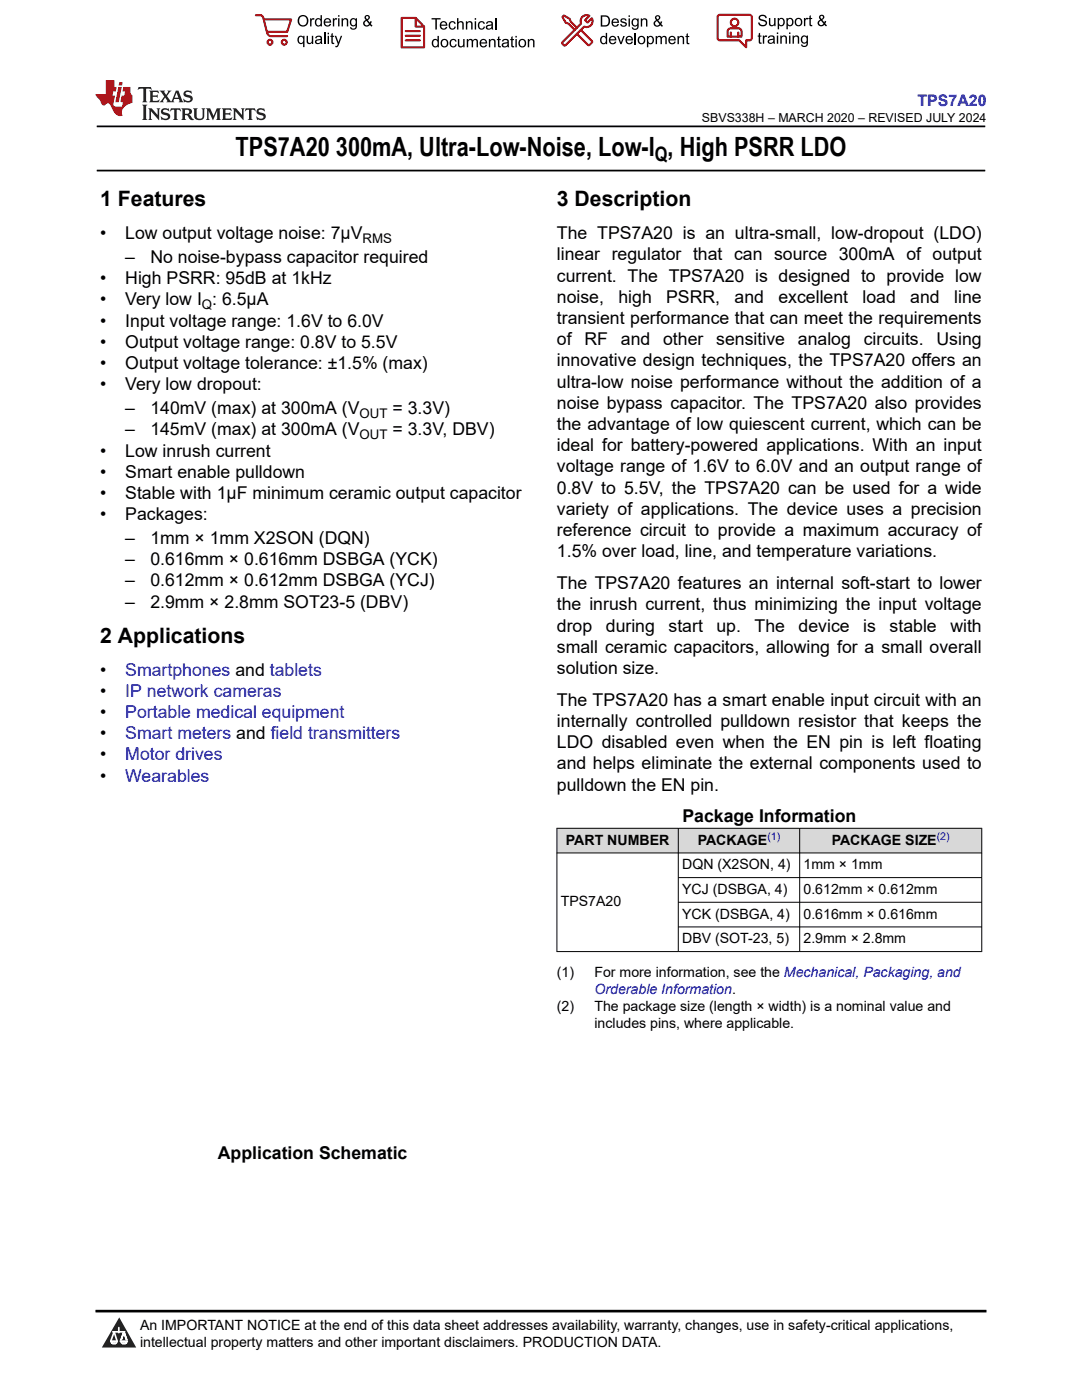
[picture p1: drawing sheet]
<svg xmlns="http://www.w3.org/2000/svg" width="216mm" height="279mm" viewBox="0 0 216 279" stroke-linecap="round" stroke-linejoin="round" font-family="sans-serif">
<defs><g id="words">
<text font-size="5.3" x="47" y="31.2">TPS7A20 300mA, Ultra-Low-Noise, Low-I , High PSRR LDO</text>
<g font-size="4.2">
<text x="20" y="41.2">1 Features</text>
<text x="111.1" y="41.2">3 Description</text>
<text x="20" y="128.3">2 Applications</text>
</g>
<text font-size="4" x="130.7" y="32.2">Q</text>
<g font-size="3.5">
<text x="20" y="47.7">•</text>
<text x="25" y="47.7">Low output voltage noise: 7μV</text>
<text x="111.1" y="47.7">The TPS7A20 is an ultra-small, low-dropout (LDO)</text>
<text x="25" y="52.5">–</text>
<text x="30" y="52.5">No noise-bypass capacitor required</text>
<text x="111.1" y="52">linear regulator that can source 300mA of output</text>
<text x="20" y="56.7">•</text>
<text x="25" y="56.7">High PSRR: 95dB at 1kHz</text>
<text x="111.1" y="56.2">current. The TPS7A20 is designed to provide low</text>
<text x="20" y="61">•</text>
<text x="20" y="65.2">•</text>
<text x="25" y="65.2">Input voltage range: 1.6V to 6.0V</text>
<text x="25" y="61">Very low I : 6.5μA</text>
<text x="111.1" y="60.4">noise,</text>
<text x="111.1" y="64.7">transient performance that can meet the requirements</text>
<text x="123.4" y="60.4">high</text>
<text x="132.9" y="60.4">PSRR,</text>
<text x="146.6" y="60.4">and</text>
<text x="155.3" y="60.4">excellent</text>
<text x="172.1" y="60.4">load</text>
<text x="181.6" y="60.4">and</text>
<text x="190.4" y="60.4">line</text>
<text x="20" y="69.4">•</text>
<text x="25" y="69.4">Output voltage range: 0.8V to 5.5V</text>
<text x="111.1" y="68.9">of RF</text>
<text x="123.9" y="68.9">and</text>
<text x="132.3" y="68.9">other</text>
<text x="142.9" y="68.9">sensitive</text>
<text x="159.2" y="68.9">analog</text>
<text x="172.4" y="68.9">circuits.</text>
<text x="186.9" y="68.9">Using</text>
<text x="20" y="73.7">•</text>
<text x="20" y="77.9">•</text>
<text x="25" y="73.7">Output voltage tolerance: ±1.5% (max)</text>
<text x="25" y="77.9">Very low dropout:</text>
<text x="111.1" y="73.1">innovative design techniques, the TPS7A20 offers an</text>
<text x="111.1" y="77.4">ultra-low noise performance without the addition of a</text>
<text x="25" y="82.6">–</text>
<text x="30" y="82.6">140mV (max) at 300mA (V</text>
<text x="78.3" y="82.6">= 3.3V)</text>
<text x="111.1" y="81.6">noise bypass capacitor. The TPS7A20 also provides</text>
<text x="25" y="86.9">–</text>
<text x="30" y="86.9">145mV (max) at 300mA (V</text>
<text x="78.3" y="86.9">= 3.3V, DBV)</text>
<text x="111.1" y="85.8">the advantage of low quiescent current, which can be</text>
<text x="20" y="91.1">•</text>
<text x="20" y="95.3">•</text>
<text x="25" y="91.1">Low inrush current</text>
<text x="25" y="95.3">Smart enable pulldown</text>
<text x="111.1" y="90.1">ideal for battery-powered applications. With an input</text>
<text x="111.1" y="94.3">voltage range of 1.6V to 6.0V and an output range of</text>
<text x="20" y="99.6">•</text>
<text x="25" y="99.6">Stable with 1µF minimum ceramic output capacitor</text>
<text x="111.1" y="98.5">0.8V to 5.5V, the TPS7A20 can be used for a wide</text>
<text x="20" y="103.8">•</text>
<text x="25" y="103.8">Packages:</text>
<text x="111.1" y="107">reference circuit to provide a maximum accuracy of</text>
<text x="111.1" y="102.8">variety of applications. The device uses a precision</text>
<text x="25" y="108.6">–</text>
<text x="25" y="112.8">–</text>
<text x="30" y="108.6">1mm × 1mm X2SON (DQN)</text>
<text x="30" y="112.8">0.616mm × 0.616mm DSBGA (YCK)</text>
<text x="111.1" y="111.2">1.5% over load, line, and temperature variations.</text>
<text x="25" y="117">–</text>
<text x="30" y="117">0.612mm × 0.612mm DSBGA (YCJ)</text>
<text x="111.1" y="117.6">The TPS7A20 features an internal soft-start to lower</text>
<text x="25" y="121.3">–</text>
<text x="30" y="121.3">2.9mm × 2.8mm SOT23-5 (DBV)</text>
<text x="111.1" y="121.8">the inrush current, thus minimizing the input voltage</text>
<text x="111.1" y="130.3">small ceramic capacitors, allowing for a small overall</text>
<text x="111.1" y="126">drop</text>
<text x="120.9" y="126">during</text>
<text x="133.4" y="126">start</text>
<text x="143" y="126">up.</text>
<text x="150.6" y="126">The</text>
<text x="159.4" y="126">device</text>
<text x="172.3" y="126">is</text>
<text x="177.5" y="126">stable</text>
<text x="189.6" y="126">with</text>
<text x="20" y="134.8">•</text>
<text x="111.1" y="134.5">solution size.</text>
<text x="20" y="139.1">•</text>
<text x="20" y="143.3">•</text>
<text x="111.1" y="140.9">The TPS7A20 has a smart enable input circuit with an</text>
<text x="20" y="147.5">•</text>
<text x="111.1" y="149.3">LDO disabled even when the EN pin is left floating</text>
<text x="111.1" y="145.1">internally controlled pulldown resistor that keeps the</text>
<text x="20" y="151.8">•</text>
<text x="20" y="156">•</text>
<text x="111.1" y="153.6">and helps eliminate the external components used to</text>
<text x="111.1" y="157.8">pulldown the EN pin.</text>
<text x="136.2" y="164.1">Package Information</text>
<text x="43.5" y="231.4">Application Schematic</text>
</g>
<g font-size="3.5" fill="#00f">
<text x="25" y="134.8">Smartphones and tablets</text>
<text x="25" y="139.1">IP network cameras</text>
<text x="25" y="143.3">Portable medical equipment</text>
<text x="25" y="147.5">Smart meters and field transmitters</text>
<text x="25" y="151.8">Motor drives</text>
<text x="25" y="156">Wearables</text>
</g>
<text font-size="3.2" fill="#00f" x="183.1" y="21.1">TPS7A20</text>
<g font-size="2.8">
<text x="112.9" y="168.6">PART NUMBER</text>
<text x="136.1" y="173.5">DQN (X2SON, 4)</text>
<text x="139.2" y="168.6">PACKAGE</text>
<text x="160.3" y="173.5">1mm × 1mm</text>
<text x="166" y="168.6">PACKAGE SIZE</text>
<text x="136.1" y="178.4">YCJ (DSBGA, 4)</text>
<text x="160.3" y="178.4">0.612mm × 0.612mm</text>
<text x="111.9" y="180.9">TPS7A20</text>
<text x="136.1" y="183.3">YCK (DSBGA, 4)</text>
<text x="160.3" y="183.3">0.616mm × 0.616mm</text>
<text x="136.1" y="188.3">DBV (SOT-23, 5)</text>
<text x="160.3" y="188.3">2.9mm × 2.8mm</text>
<text x="111.1" y="195.1">(1)</text>
<text x="118.6" y="195.1">For more information, see the Mechanical, Packaging, and</text>
<text x="111.1" y="201.8">(2)</text>
<text x="118.6" y="201.8">The package size (length × width) is a nominal value and</text>
<text x="118.6" y="205.2">includes pins, where applicable.</text>
<text x="27.9" y="265.5">An IMPORTANT NOTICE at the end of this data sheet addresses availability, warranty, changes, use in safety-critical applications,</text>
<text x="27.9" y="268.9">intellectual property matters and other important disclaimers. PRODUCTION DATA.</text>
</g>
<text font-size="2.8" fill="#00f" x="118.6" y="198.4">Orderable Information.</text>
<g font-size="2.6">
<text x="72.3" y="48.4">RMS</text>
<text x="40.3" y="61.7">Q</text>
<text x="71.8" y="83.4">OUT</text>
<text x="71.8" y="87.6">OUT</text>
</g>
<text font-size="2.5" x="140.1" y="24.3">SBVS338H – MARCH 2020 – REVISED JULY 2024</text>
<g font-size="2.1" fill="#00f">
<text x="153.1" y="167.6">(1)</text>
<text x="186.9" y="167.6">(2)</text>
</g>
</g></defs>
<path d="M19.3 25.2h177.3M19.3 34h177.3" fill="none" stroke="#000" stroke-width=".35"/>
<g fill="#d8d8d8">
<path d="M111.1 165.3h84.8v4.9h-84.8z" fill-rule="evenodd"/>
<path d="M111.2 165.4h24.1v4.8h-24.1z" fill-rule="evenodd"/>
<path d="M135.4 165.4h24.1v4.8h-24.1z" fill-rule="evenodd"/>
<path d="M159.6 165.4h36.2v4.8h-36.2z" fill-rule="evenodd"/>
</g>
<path d="M111.1 165.3h84.9M111.1 170.2h84.9M111.1 165.2v24.8M135.3 165.2v24.8M135.3 175.1h60.7M159.6 165.2v24.8M195.9 165.2v24.8M111.1 189.9h84.9M135.3 180.1h60.7M135.3 185h60.7" fill="none" stroke="#000" stroke-width=".2"/>
<path d="M0 0h215.9v23.8h-215.9z" fill-rule="evenodd" fill="#fff"/>
<path d="M27.7 17.4l-.2 .6 .5-.3h.6v.1v2.2l-.2 .4h1l-.2-.4v-2.2v-.1h.5l.5 .3-.1-.6zM29.8 18.1l.2 .4v1.5l-.2 .4h1.9l.1-.6a1.08 1.08 0 0 1-1.3 .2v-.7h.6l.4 .2v-.6l-.4 .2h-.6v-.6l.2-.1a1 1 0 0 1 1 .2l-.1-.5zM31.8 18.1l1 1.1-1 1.2h.9l-.2-.2 .4-.7 .5 .7-.2 .2h1.6l-.2-.2 .1-.4h1l.1 .4-.1 .2h.9l-.2-.3-.8-2h-.5l-1 2.2-.8-1.1 .9-1.1h-.8l.2 .2-.5 .7-.3-.7 .1-.2zM35.2 18.5l.4 1h-.8zM36.8 18.2a.65 .65 0 0 0-.2 .7 .65 .65 0 0 0 .6 .5l.7 .2 .1 .2a.79 .79 0 0 1-.7 .4 .79 .79 0 0 1-.7-.5l.1 .7 .2-.1a.93 .93 0 0 0 1.1 .1 .93 .93 0 0 0 .4-1 1.46 1.46 0 0 0-1.2-.6l-.1-.3a1.09 1.09 0 0 1 1.2 .2l-.2-.6-.1 .1-.6-.2zM28.4 20.9l.2 .4v2.3l-.2 .3h1l-.2-.3v-2.3l.2-.4zM29.6 21.6l.2 .4v1.6l-.2 .3h.8l-.3-.3v-1.4l1.7 1.8v-2l.2-.4h-.8l.2 .2 .1 1.1-1.2-1.3zM32.3 21.8a.65 .65 0 0 0-.2 .7 .65 .65 0 0 0 .7 .4l.6 .2 .1 .2a.79 .79 0 0 1-.7 .4 .79 .79 0 0 1-.7-.5l.1 .7 .2-.1a.93 .93 0 0 0 1.1 .1 .93 .93 0 0 0 .4-.9 1.46 1.46 0 0 0-1.2-.6l-.1-.4a1.09 1.09 0 0 1 1.2 .2l-.2-.6-.1 .1-.6-.1zM34.1 21.6l-.1 .7a.63 .63 0 0 1 .7-.4l.1 1.7-.3 .3h1l-.2-.3v-1.7a.66 .66 0 0 1 .8 .4l-.1-.7zM36.2 21.6l.2 .4v1.6l-.2 .3h.9l-.2-.2v-.7h.5l.1 .2a.79 .79 0 0 0 1.2 .6l-1-.9a.61 .61 0 0 0 .6-.6 .61 .61 0 0 0-.5-.6zM36.9 21.9h.2a.47 .47 0 0 1 .5 .1 .47 .47 0 0 1 .1 .5l-.2 .2h-.6zM38.5 21.6l.2 .2a2.27 2.27 0 0 0 .4 2 1.04 1.04 0 0 0 1.7-.7v-1.3l.2-.2h-.8l.2 .4v1.1a.6 .6 0 0 1-.6 .6 .6 .6 0 0 1-.6-.6v-1.1l.3-.4zM41.1 21.6l.2 .4v1.6l-.2 .3h.7l-.2-.3v-1.5l.9 1.9 .8-1.9v1.5l-.2 .3h1l-.3-.3v-1.6l.3-.4h-.8l-.7 1.5-.7-1.5zM44.3 21.6l.2 .4v1.6l-.2 .3h1.9l.1-.5a1.09 1.09 0 0 1-1.3 .1v-.6h.6l.4 .1v-.6l-.4 .2h-.6v-.6l.2-.1a1.01 1.01 0 0 1 1 .3l-.1-.6zM46.4 21.6l.3 .4v1.6l-.3 .3h.8l-.2-.3v-1.4l1.6 1.8v-2l.2-.4h-.7l.2 .2v1.1l-1.2-1.3zM49 21.6l-.1 .7a.63 .63 0 0 1 .8-.4v1.7l-.3 .3h1l-.2-.3v-1.7a.66 .66 0 0 1 .8 .4l-.1-.7zM51.4 21.8a.65 .65 0 0 0-.2 .7 .65 .65 0 0 0 .6 .4l.6 .2 .2 .2a.79 .79 0 0 1-.8 .4 .79 .79 0 0 1-.6-.5l.1 .7 .2-.1a.93 .93 0 0 0 1 .1 .93 .93 0 0 0 .5-.9 1.46 1.46 0 0 0-1.3-.6l-.1-.4a1.09 1.09 0 0 1 1.3 .2l-.2-.6-.2 .1-.5-.1z" fill="#231f20"/>
<path d="M21.1 16v2.8h-2.1l.1 .3 .9 1a.95 .95 0 0 0 .9 .9 .59 .59 0 0 1 .6-.4 .59 .59 0 0 1 .5 .4l.4 .8a1.59 1.59 0 0 0 2.1 1.3 1.61 1.61 0 0 1 1-2.2l1-.4-.1-1.5a1.59 1.59 0 0 1-.4-1.6h-1.4l-.2 .9h.5l-.1 .8h-.5l-.2 1v.2l.4 .1-.2 .9h-.6a.73 .73 0 0 1-1.1-.7l.3-1.5h-.5l.2-.8h.5l.2-.9h-.5v-1.4zM23.6 17.4l-.6 3h.7l.6-3zM23.8 16.4l-.1 .7h.7l.1-.7z" fill="#ed1c24"/>
<g fill="#000">
<path d="M59.4 4.2a1.12 1.12 0 0 1 2.2 0 1.12 1.12 0 0 1-2.2 0zM59.9 3.5a.89 .89 0 0 0-.1 1.1 .89 .89 0 0 0 1.1 .4 .88 .88 0 0 0 .3-1.3 .88 .88 0 0 0-1.3-.2z" fill-rule="evenodd"/>
<path d="M59.5 7.3l.5-.2 .5 .3v-.3h.3v2.3h-.3v-.8a.74 .74 0 0 1-1 0 .74 .74 0 0 1-.1-1zM59.8 7.5a.57 .57 0 0 0-.2 .7 .57 .57 0 0 0 .8 .2 .57 .57 0 0 0 .1-.7 .57 .57 0 0 0-.7-.2z" fill-rule="evenodd"/>
<path d="M61.9 3.6h.2v.3l.2-.2 .3-.1 .2 .1-.1 .3a.36 .36 0 0 0-.5 0 .36 .36 0 0 0 0 .4v.9h-.3z" fill-rule="evenodd"/>
<path d="M61.2 7.1h.3v.9a.41 .41 0 0 0 .4 .6 .41 .41 0 0 0 .3-.6v-.9h.3v1.7h-.2v-.3a.58 .58 0 0 1-.7 .3 .58 .58 0 0 1-.4-.6z" fill-rule="evenodd"/>
<path d="M63 3.8l.5-.2 .5 .2v-.8h.2v2.3h-.2v-.2a.75 .75 0 0 1-1-.1 .75 .75 0 0 1-.1-1zM63.2 4a.57 .57 0 0 0-.1 .7 .57 .57 0 0 0 .8 .2 .57 .57 0 0 0 .1-.7 .57 .57 0 0 0-.8-.2z" fill-rule="evenodd"/>
<path d="M63 7.3a.74 .74 0 0 1 1-.1 .74 .74 0 0 1 .3 .9v.7h-.3v-.2a.57 .57 0 0 1-.8 .2 .57 .57 0 0 1-.2-.8l1-.3a.41 .41 0 0 0-.4-.4 .41 .41 0 0 0-.4 .4l-.3-.1zM63.2 8.2a.35 .35 0 0 0 .2 .5 .35 .35 0 0 0 .5-.3l.1-.4z" fill-rule="evenodd"/>
<path d="M65.4 6.5h.3v.3h-.3zM65.4 7.1h.3v1.7h-.3z" fill-rule="evenodd"/>
<path d="M64.8 3.8a.76 .76 0 0 1 .9-.1 .76 .76 0 0 1 .4 .8h-1.2a.47 .47 0 0 0 .3 .6 .47 .47 0 0 0 .6-.4l.3 .1a.82 .82 0 0 1-1.3 .3 .82 .82 0 0 1 0-1.3zM65 4l-.1 .3h.9l-.3-.4z" fill-rule="evenodd"/>
<path d="M66.4 3.6h.3v.3l.1-.2 .4-.1 .1 .1-.1 .3a.36 .36 0 0 0-.4 0 .36 .36 0 0 0-.1 .4v.9h-.3z" fill-rule="evenodd"/>
<path d="M66.1 6.7l.3-.1v.5h.3v.3h-.3v.9l.1 .2h.2v.3a.41 .41 0 0 1-.4-.1 .41 .41 0 0 1-.2-.4v-.9h-.2v-.3h.2z" fill-rule="evenodd"/>
<path d="M66.8 7.1h.3l.4 1.4 .5-1.4h.3l-.6 1.7a.57 .57 0 0 1-.8 .6v-.3a.37 .37 0 0 0 .5-.3z" fill-rule="evenodd"/>
<path d="M67.5 3h.2v.3h-.2zM67.5 3.6h.2v1.7h-.2z" fill-rule="evenodd"/>
<path d="M68.2 3.6h.2v.3a.58 .58 0 0 1 .7-.3 .58 .58 0 0 1 .4 .7v1h-.3v-1a.4 .4 0 0 0-.4-.5 .4 .4 0 0 0-.4 .6v.9h-.2z" fill-rule="evenodd"/>
<path d="M70 3.8l.5-.2 .5 .2v-.2h.2v1.5a.71 .71 0 0 1-.5 .8 .71 .71 0 0 1-.8-.5h.2a.46 .46 0 0 0 .6 .3 .46 .46 0 0 0 .3-.6 .78 .78 0 0 1-1.1-.2 .78 .78 0 0 1 .1-1.1zM70.2 4a.53 .53 0 0 0-.1 .8 .53 .53 0 0 0 .8 0 .54 .54 0 0 0 0-.7 .54 .54 0 0 0-.7-.1z" fill-rule="evenodd"/>
<path d="M72.9 3.1a.53 .53 0 0 1 .8 .1 .53 .53 0 0 1-.3 .8l.4 .5 .1-.3 .3 .1-.2 .5 .3 .3-.2 .2-.3-.3a.71 .71 0 0 1-1.2 .1 .71 .71 0 0 1 .4-1.1l-.3-.5zM73 3.5a.3 .3 0 0 0 .6 0 .3 .3 0 0 0-.6 0zM72.9 4.3a.45 .45 0 0 0 0 .7 .45 .45 0 0 0 .7-.2l-.5-.6z" fill-rule="evenodd"/>
<path d="M86.1 3.6h1.8v.3h-.7v2h-.3v-2h-.8z" fill-rule="evenodd"/>
<path d="M86.3 8l.5-.2 .5 .2v-.8h.3v2.2h-.3v-.2a.76 .76 0 0 1-1 0 .76 .76 0 0 1-.1-1zM86.6 8.1a.58 .58 0 0 0-.2 .8 .58 .58 0 0 0 .8 .2 .58 .58 0 0 0 .1-.8 .58 .58 0 0 0-.7-.2z" fill-rule="evenodd"/>
<path d="M88.2 7.9a.81 .81 0 0 1 1.1 .2 .81 .81 0 0 1-.2 1.1 .81 .81 0 0 1-1.1-.1l-.1-.8zM88.3 8.1a.57 .57 0 0 0 0 .9 .57 .57 0 0 0 .8 0 .57 .57 0 0 0 0-.8 .57 .57 0 0 0-.8-.1z" fill-rule="evenodd"/>
<path d="M88 4.4a.77 .77 0 0 1 .9-.1 .77 .77 0 0 1 .4 .8h-1.3a.48 .48 0 0 0 .4 .6 .48 .48 0 0 0 .6-.3h.3a.83 .83 0 0 1-1.3 .4 .83 .83 0 0 1 0-1.4zM88.2 4.6l-.2 .3h1l-.3-.4z" fill-rule="evenodd"/>
<path d="M89.7 4.4a.7 .7 0 0 1 1.2 .3l-.2 .1a.45 .45 0 0 0-.6-.3 .45 .45 0 0 0-.3 .6 .45 .45 0 0 0 .3 .6 .45 .45 0 0 0 .6-.4h.3a.76 .76 0 0 1-1.1 .6 .76 .76 0 0 1-.3-1.1z" fill-rule="evenodd"/>
<path d="M89.9 8a.7 .7 0 0 1 1.2 .3h-.3a.45 .45 0 0 0-.5-.3 .45 .45 0 0 0-.3 .6 .45 .45 0 0 0 .3 .6 .45 .45 0 0 0 .6-.4l.2 .1a.76 .76 0 0 1-1 .5 .76 .76 0 0 1-.4-1.1z" fill-rule="evenodd"/>
<path d="M91.2 3.6h.3v.8a.59 .59 0 0 1 .7-.2 .59 .59 0 0 1 .3 .7v1h-.2v-1a.4 .4 0 0 0-.5-.4 .4 .4 0 0 0-.3 .5v.9h-.3z" fill-rule="evenodd"/>
<path d="M91.4 7.8h.2v.9a.41 .41 0 0 0 .5 .5 .41 .41 0 0 0 .3-.5v-.9h.3v1.6h-.3v-.2a.58 .58 0 0 1-.7 .3 .58 .58 0 0 1-.3-.7z" fill-rule="evenodd"/>
<path d="M93 4.2h.2v.3a.59 .59 0 0 1 .7-.3 .59 .59 0 0 1 .4 .7v1h-.3v-1a.41 .41 0 0 0-.4-.5 .41 .41 0 0 0-.4 .6v.9h-.2z" fill-rule="evenodd"/>
<path d="M93.1 7.8h.3v.2a.56 .56 0 0 1 1 0 .54 .54 0 0 1 .6-.2 .54 .54 0 0 1 .4 .5v1.1h-.3v-1a.34 .34 0 0 0-.3-.4 .34 .34 0 0 0-.4 .3v1.1h-.3v-1a.38 .38 0 0 0-.5-.4 .38 .38 0 0 0-.2 .6v.8h-.3z" fill-rule="evenodd"/>
<path d="M94.7 3.6h.3v.3h-.3zM94.7 4.2h.3v1.7h-.3z" fill-rule="evenodd"/>
<path d="M95.5 4.4a.7 .7 0 0 1 1.3 .3l-.3 .1a.45 .45 0 0 0-.6-.3 .45 .45 0 0 0-.3 .6 .45 .45 0 0 0 .3 .6 .45 .45 0 0 0 .6-.4h.3a.76 .76 0 0 1-1.1 .6 .76 .76 0 0 1-.3-1.1z" fill-rule="evenodd"/>
<path d="M95.9 8a.77 .77 0 0 1 .9-.2 .77 .77 0 0 1 .4 .9h-1.2a.48 .48 0 0 0 .3 .5 .48 .48 0 0 0 .6-.3h.3a.83 .83 0 0 1-1.3 .4 .83 .83 0 0 1 0-1.3zM96.1 8.1l-.1 .4h.9l-.2-.5z" fill-rule="evenodd"/>
<path d="M97.5 7.8h.3v.2a.59 .59 0 0 1 .7-.2 .59 .59 0 0 1 .4 .6v1h-.3v-1a.41 .41 0 0 0-.5-.4 .41 .41 0 0 0-.3 .5v.9h-.3z" fill-rule="evenodd"/>
<path d="M97.1 4.4a.74 .74 0 0 1 1-.1 .74 .74 0 0 1 .3 .9v.7h-.3v-.2a.59 .59 0 0 1-.8 .2 .59 .59 0 0 1-.3-.8l1.1-.3a.42 .42 0 0 0-.4-.4 .42 .42 0 0 0-.5 .4l-.2-.1zM97.3 5.3a.36 .36 0 0 0 .2 .5 .36 .36 0 0 0 .5-.2l.1-.5z" fill-rule="evenodd"/>
<path d="M99.4 7.4l.2-.2v.6h.3v.2h-.3v1l.1 .2h.2l.1 .2a.41 .41 0 0 1-.5 0 .41 .41 0 0 1-.1-.4v-1h-.2v-.2h.2z" fill-rule="evenodd"/>
<path d="M100.3 8a.74 .74 0 0 1 .9-.2 .74 .74 0 0 1 .3 .9l.1 .7h-.3v-.2a.59 .59 0 0 1-.8 .3 .59 .59 0 0 1-.3-.8l1-.3a.42 .42 0 0 0-.3-.4 .42 .42 0 0 0-.5 .3h-.3zM100.5 8.8a.36 .36 0 0 0 .1 .5 .36 .36 0 0 0 .5-.2l.2-.5z" fill-rule="evenodd"/>
<path d="M102 7.4l.3-.2v.6h.3v.2h-.3v1l.1 .2h.2v.2a.41 .41 0 0 1-.5 0 .41 .41 0 0 1-.1-.4v-1h-.2v-.2h.2z" fill-rule="evenodd"/>
<path d="M102.8 7.2h.3v.3h-.3zM102.8 7.8h.3v1.6h-.3z" fill-rule="evenodd"/>
<path d="M103.7 7.9a.81 .81 0 0 1 1.1 .2 .81 .81 0 0 1-.1 1.1 .81 .81 0 0 1-1.2-.1v-.8zM103.9 8.1a.57 .57 0 0 0-.1 .9 .57 .57 0 0 0 .8 0 .57 .57 0 0 0 0-.8 .57 .57 0 0 0-.7-.1z" fill-rule="evenodd"/>
<path d="M105.3 7.8h.3v.2a.59 .59 0 0 1 .7-.2 .59 .59 0 0 1 .4 .6v1h-.3v-1a.41 .41 0 0 0-.5-.4 .41 .41 0 0 0-.3 .5v.9h-.3z" fill-rule="evenodd"/>
<path d="M119.9 3.1h.7a1.12 1.12 0 0 1 1.1 1.1 1.12 1.12 0 0 1-1 1.1h-.8zM120.2 3.3v1.7h.4a.86 .86 0 0 0 .8-.8 .86 .86 0 0 0-.8-.9z" fill-rule="evenodd"/>
<path d="M119.9 7.4l.5-.3 .5 .3v-.8h.2v2.2h-.2v-.2a.75 .75 0 0 1-1 0 .75 .75 0 0 1-.1-1zM120.1 7.5a.57 .57 0 0 0-.1 .8 .57 .57 0 0 0 .8 .2 .57 .57 0 0 0 .1-.8 .57 .57 0 0 0-.8-.2z" fill-rule="evenodd"/>
<path d="M121.7 7.4a.76 .76 0 0 1 .9-.2 .76 .76 0 0 1 .4 .9h-1.2a.47 .47 0 0 0 .3 .5 .47 .47 0 0 0 .6-.3h.3a.82 .82 0 0 1-1.3 .4 .82 .82 0 0 1 0-1.3zM121.9 7.5l-.1 .3h.9l-.3-.4z" fill-rule="evenodd"/>
<path d="M122.2 3.9a.76 .76 0 0 1 .9-.2 .76 .76 0 0 1 .4 .9h-1.2a.47 .47 0 0 0 .4 .5 .47 .47 0 0 0 .5-.3h.3a.82 .82 0 0 1-1.3 .4 .82 .82 0 0 1 0-1.3zM122.5 4l-.2 .3h.9l-.2-.4z" fill-rule="evenodd"/>
<path d="M123.9 3.8a.71 .71 0 0 1 1.1 .3h-.2a.32 .32 0 0 0-.4-.3 .32 .32 0 0 0-.3 .4h.1a.75 .75 0 0 1 .9 .8 .72 .72 0 0 1-.7 .3 .72 .72 0 0 1-.7-.5h.3a.36 .36 0 0 0 .4 .4 .36 .36 0 0 0 .3-.5 .8 .8 0 0 1-.9-.7z" fill-rule="evenodd"/>
<path d="M123.2 7.2h.3l.4 1.3 .5-1.3h.3l-.7 1.6h-.2z" fill-rule="evenodd"/>
<path d="M125.4 3.1h.3v.3h-.3zM125.4 3.7h.3v1.6h-.3z" fill-rule="evenodd"/>
<path d="M125 7.4a.76 .76 0 0 1 .9-.2 .76 .76 0 0 1 .4 .9h-1.2a.47 .47 0 0 0 .3 .5 .47 .47 0 0 0 .6-.3h.3a.82 .82 0 0 1-1.3 .4 .82 .82 0 0 1 0-1.3zM125.2 7.5l-.1 .3h.9l-.2-.4z" fill-rule="evenodd"/>
<path d="M126.2 3.9l.5-.3 .5 .3v-.2h.2v1.4a.71 .71 0 0 1-.5 .8 .71 .71 0 0 1-.8-.5l.2 .1a.46 .46 0 0 0 .6 .2 .46 .46 0 0 0 .3-.6 .78 .78 0 0 1-1.1-.1 .78 .78 0 0 1 .1-1.1zM126.4 4a.53 .53 0 0 0-.1 .8 .53 .53 0 0 0 .8 0 .54 .54 0 0 0 0-.7 .54 .54 0 0 0-.7-.1z" fill-rule="evenodd"/>
<path d="M127.5 7.3a.8 .8 0 0 1 1.1 .2 .8 .8 0 0 1-.1 1.1 .8 .8 0 0 1-1.2-.1v-.8zM127.7 7.5a.56 .56 0 0 0-.1 .9 .56 .56 0 0 0 .8-.1 .56 .56 0 0 0 0-.7 .56 .56 0 0 0-.7-.1z" fill-rule="evenodd"/>
<path d="M127.9 3.7h.2v.2a.58 .58 0 0 1 .7-.2 .58 .58 0 0 1 .4 .6v1h-.3v-1a.4 .4 0 0 0-.4-.4 .4 .4 0 0 0-.4 .5v.9h-.2z" fill-rule="evenodd"/>
<path d="M129.1 7.2h.2v.2a.72 .72 0 0 1 1-.1 .72 .72 0 0 1 .2 1 .64 .64 0 0 1-.5 .5 .64 .64 0 0 1-.6-.2v.8h-.3zM129.5 7.5a.56 .56 0 0 0-.2 .8 .56 .56 0 0 0 .8 .2 .56 .56 0 0 0 .1-.8 .56 .56 0 0 0-.7-.2z" fill-rule="evenodd"/>
<path d="M130.8 7.2h.3v.2a.55 .55 0 0 1 .9 0 .53 .53 0 0 1 .6-.3 .53 .53 0 0 1 .4 .6v1.1h-.2v-1a.34 .34 0 0 0-.3-.4 .34 .34 0 0 0-.4 .3v1.1h-.3v-1a.37 .37 0 0 0-.5-.4 .37 .37 0 0 0-.2 .6v.8h-.3z" fill-rule="evenodd"/>
<path d="M130.8 3.2a.53 .53 0 0 1 .9 .1 .53 .53 0 0 1-.4 .8l.4 .5 .2-.4 .2 .1-.2 .5 .4 .3-.2 .3-.3-.4a.71 .71 0 0 1-1.2 .1 .71 .71 0 0 1 .3-1.1l-.2-.5zM130.9 3.6a.3 .3 0 0 0 .6 0 .3 .3 0 0 0-.6 0zM130.9 4.3a.45 .45 0 0 0 0 .7 .45 .45 0 0 0 .7-.2l-.5-.6z" fill-rule="evenodd"/>
<path d="M133.6 7.4a.76 .76 0 0 1 .9-.2 .76 .76 0 0 1 .3 .9h-1.2a.47 .47 0 0 0 .4 .5 .47 .47 0 0 0 .6-.3h.2a.82 .82 0 0 1-1.2 .4 .82 .82 0 0 1 0-1.3zM133.8 7.5l-.2 .3h1l-.3-.4z" fill-rule="evenodd"/>
<path d="M135.2 7.2h.2v.2a.58 .58 0 0 1 .7-.2 .58 .58 0 0 1 .4 .6v1h-.3v-1a.4 .4 0 0 0-.4-.4 .4 .4 0 0 0-.3 .5v.9h-.3z" fill-rule="evenodd"/>
<path d="M137 6.8l.3-.2v.6h.2v.2h-.2v1v.2h.2l.1 .2a.41 .41 0 0 1-.5 0 .41 .41 0 0 1-.1-.5v-.9h-.2v-.2h.2z" fill-rule="evenodd"/>
<path d="M151.6 3.1a.88 .88 0 0 1 1.4 .5h-.3a.49 .49 0 0 0-.5-.5 .49 .49 0 0 0-.5 .6l.1 .1a1.06 1.06 0 0 1 1.2 1 .95 .95 0 0 1-.9 .4 .95 .95 0 0 1-.8-.7h.3a.58 .58 0 0 0 .6 .5 .58 .58 0 0 0 .5-.6l-.2-.1a.95 .95 0 0 1-1.1-.9z" fill-rule="evenodd"/>
<path d="M151.4 6.7l.3-.2v.6h.2v.2h-.2v1v.2h.2l.1 .2a.41 .41 0 0 1-.5 0 .41 .41 0 0 1-.1-.5v-.9h-.2v-.2h.2z" fill-rule="evenodd"/>
<path d="M152.2 7.1h.3v.2l.1-.2h.4h.1l-.1 .3a.36 .36 0 0 0-.4 0 .36 .36 0 0 0-.1 .5v.8h-.3z" fill-rule="evenodd"/>
<path d="M153.3 7.3a.74 .74 0 0 1 1-.2 .74 .74 0 0 1 .3 .9l.1 .7h-.3l-.1-.2a.57 .57 0 0 1-.8 .3 .57 .57 0 0 1-.1-.9l.9-.2a.41 .41 0 0 0-.4-.4 .41 .41 0 0 0-.4 .3h-.3zM153.5 8.1a.35 .35 0 0 0 .2 .5 .35 .35 0 0 0 .5-.2l.1-.5z" fill-rule="evenodd"/>
<path d="M153.4 3.6h.3v.9a.41 .41 0 0 0 .4 .5 .41 .41 0 0 0 .4-.5v-.9h.2v1.6h-.2v-.2a.58 .58 0 0 1-.7 .2 .58 .58 0 0 1-.4-.6z" fill-rule="evenodd"/>
<path d="M155 6.5h.3v.3h-.3zM155 7.1h.3v1.6h-.3z" fill-rule="evenodd"/>
<path d="M155.2 3.6h.2v.2a.72 .72 0 0 1 1-.1 .72 .72 0 0 1 .2 1 .64 .64 0 0 1-.5 .5 .64 .64 0 0 1-.6-.2v.8h-.3zM155.6 3.9a.56 .56 0 0 0-.2 .8 .56 .56 0 0 0 .8 .2 .56 .56 0 0 0 .1-.8 .56 .56 0 0 0-.7-.2z" fill-rule="evenodd"/>
<path d="M155.7 7.1h.3v.2a.58 .58 0 0 1 .7-.2 .58 .58 0 0 1 .3 .6v1h-.3v-1a.4 .4 0 0 0-.4-.4 .4 .4 0 0 0-.3 .5v.9h-.3z" fill-rule="evenodd"/>
<path d="M156.9 3.6h.3v.2a.72 .72 0 0 1 .9-.1 .72 .72 0 0 1 .2 1 .64 .64 0 0 1-.4 .5 .64 .64 0 0 1-.7-.2v.8h-.3zM157.3 3.9a.56 .56 0 0 0-.1 .8 .56 .56 0 0 0 .7 .2 .56 .56 0 0 0 .2-.8 .56 .56 0 0 0-.8-.2z" fill-rule="evenodd"/>
<path d="M157.4 6.5h.3v.3h-.3zM157.4 7.1h.3v1.6h-.3z" fill-rule="evenodd"/>
<path d="M158.1 7.1h.3v.2a.58 .58 0 0 1 .7-.2 .58 .58 0 0 1 .4 .6v1h-.3v-1a.4 .4 0 0 0-.5-.4 .4 .4 0 0 0-.3 .5v.9h-.3z" fill-rule="evenodd"/>
<path d="M158.8 3.7a.8 .8 0 0 1 1.1 .2 .8 .8 0 0 1-.1 1.1 .8 .8 0 0 1-1.1-.1l-.1-.8zM159 3.9a.56 .56 0 0 0-.1 .9 .56 .56 0 0 0 .9 0 .56 .56 0 0 0-.1-.8 .56 .56 0 0 0-.7-.1z" fill-rule="evenodd"/>
<path d="M160 7.3l.5-.2 .5 .2v-.2h.2v1.4a.71 .71 0 0 1-.5 .9 .71 .71 0 0 1-.9-.5h.3a.46 .46 0 0 0 .6 .2 .46 .46 0 0 0 .2-.6 .78 .78 0 0 1-1-.1 .78 .78 0 0 1 .1-1.1zM160.2 7.4a.53 .53 0 0 0-.1 .8 .53 .53 0 0 0 .8 0 .54 .54 0 0 0 0-.7 .54 .54 0 0 0-.7-.1z" fill-rule="evenodd"/>
<path d="M160.4 3.6h.3v.2l.1-.2h.4h.1l-.1 .3a.36 .36 0 0 0-.4 0 .36 .36 0 0 0-.1 .5v.8h-.3z" fill-rule="evenodd"/>
<path d="M161.5 3.2l.3-.2v.6h.3v.2h-.3v1v.2h.3v.2a.41 .41 0 0 1-.5 0 .41 .41 0 0 1-.1-.5v-.9h-.2v-.2h.2z" fill-rule="evenodd"/>
<path d="M163.6 3.1a.53 .53 0 0 1 .8 .1 .53 .53 0 0 1-.3 .8l.4 .5 .1-.3h.3l-.2 .5 .3 .3-.2 .3-.3-.3a.71 .71 0 0 1-1.2 .1 .71 .71 0 0 1 .4-1.2l-.3-.5zM163.7 3.5a.3 .3 0 0 0 .5 0 .3 .3 0 0 0-.5 0zM163.6 4.2a.45 .45 0 0 0 0 .8 .45 .45 0 0 0 .7-.3l-.5-.6z" fill-rule="evenodd"/>
</g>
<path d="M64.8 6.5v2.3M98.9 3.6v2.3M126.8 6.6v2.2" fill="none" stroke="#000" stroke-width=".28"/>
<g fill="none" stroke="#de0000" stroke-width=".42">
<path d="M51.1 3l1 .1a1.4 1.4 0 0 1 .6 1.2l.7 2.5a.95 .95 0 0 0 1.1 .4h2.8M52.7 3.9h5.4l-.8 2.4h-4M80.1 3.6h2.8v1.7h1.7v4.2h-4.5zM81 7.1h2.8M81 6.2h2.8M81 8.1h2.8M82.9 3.6l1.7 1.7M115.1 5.5l-1.3-1.2-.1-.5-1.2-.7-.3 .3 .7 1.1 .5 .2 1.3 1.3M115.9 6l2.2 2.2v.3l-.5 .5h-.3l-2.2-2.2zM115.9 6l.7-.7a1.19 1.19 0 0 0 1.3-.3 1.19 1.19 0 0 0 .2-1.4l-.9 .9-.4-.5 .8-.8a1.19 1.19 0 0 0-1.4 .1 1.19 1.19 0 0 0-.2 1.4l-3.8 3.7v.3l.3 .3h.3l2.3-2.2M143.2 3.2l.4-.2h6l.4 .2v4.4l-.2 .4-.9 .1v1.3l-1.4-1.3h-3.9l-.4-.3zM145.4 5.8l.4-.1h1.6a.61 .61 0 0 1 .6 .6v1h-2.8v-1z"/>
<path d="M145.8 6.5v.8M147.3 6.5v.8"/>
<circle cx="53.9" cy="8.4" r=".49"/>
<circle cx="56.7" cy="8.4" r=".49"/>
<circle cx="146.6" cy="4.5" r=".75"/>
</g>
<path d="M0 261.4h215.9v18h-215.9z" fill-rule="evenodd" fill="#fff"/>
<path d="M23.8 262.9l3.4 6h-6.9z" fill="#231f20"/>
<path d="M22.1 267.7h1.3l-.4 .5h-.3a.55 .55 0 0 1-.6-.5z" fill-rule="evenodd" fill="#fff"/>
<path d="M22.1 267.7h1.3l-.4 .5h-.3a.55 .55 0 0 1-.6-.5z" fill="none" stroke="#231f20" stroke-width=".34"/>
<path d="M22.1 267.7h1.3l-.4 .5h-.5zM22.6 265.8h.1M22.6 265.8h2.3zM23.7 265.9h.1M23.7 264.9v1zM24 267.7h.1" fill="none" stroke="#fff" stroke-width=".34"/>
<path d="M24.7 265.8l-.7 1.9z" fill="#fff"/>
<path d="M24.7 265.8l-.7 1.9z" fill="none" stroke="#fff" stroke-width=".34"/>
<path d="M24.7 265.8l.7 1.9z" fill="#fff"/>
<path d="M22.8 265.8l-.7 1.9zM22.8 265.8l.6 1.9zM24.7 265.8l.7 1.9zM25.3 267.7h.1" fill="none" stroke="#fff" stroke-width=".34"/>
<path d="M24.1 267.7h1.3a.65 .65 0 0 1-.6 .5 .65 .65 0 0 1-.7-.5z" fill-rule="evenodd" fill="#fff"/>
<path d="M24.1 267.7h1.3a.65 .65 0 0 1-.6 .5 .65 .65 0 0 1-.7-.5z" fill="none" stroke="#231f20" stroke-width=".34"/>
<path d="M24 267.7h.1M24.1 267.7h1.3l-.4 .5h-.5z" fill="none" stroke="#fff" stroke-width=".34"/>
<path d="M19 261.7h177.8" fill="none" stroke="#000" stroke-width=".53"/>
<use href="#words"/>
</svg>
